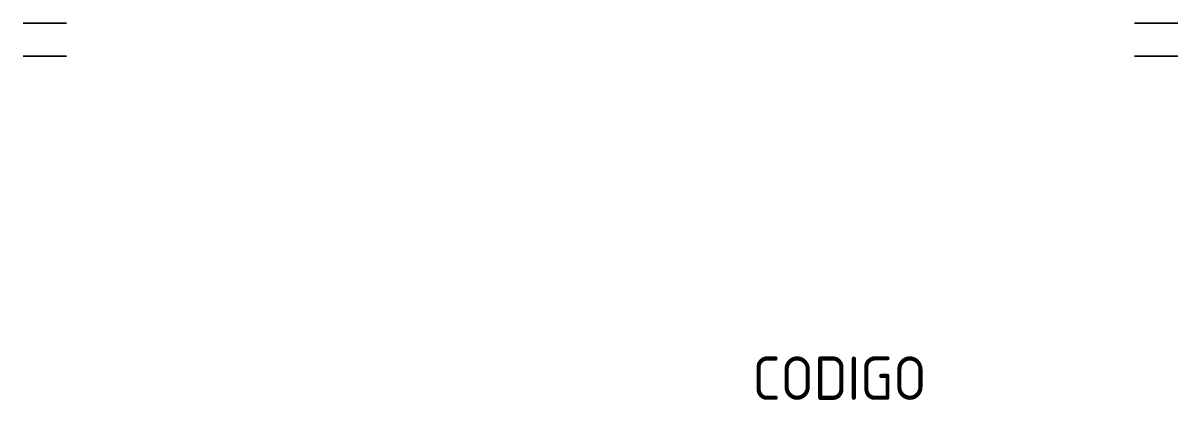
# Model space of a CAD drawing. Header units: millimetres. Extents: x 0.034 to 0.566, y -0.174 to 0.
import ezdxf

# ---------------------------------------------------------------- set-up
doc = ezdxf.new("R2010")
doc.units = ezdxf.units.MM
doc.layers.add('ATK-60', color=40, linetype='Continuous')
doc.styles.get("Standard").update_dxf_attribs({"font": 'ISOCP.SHX', "bigfont": 'bigfont.shx'})

msp = doc.modelspace()

# ---------------------------------------------------------------- linework, layer by layer
at = {"layer": 'ATK-60', "extrusion": (-1.87509e-46, -1, 5.5567e-15)}
for centre in [(0.04371, 0.55, -0.00001), (0.04371, 0.55, 0.01523)]:
    msp.add_circle(centre, 0.01, dxfattribs=at)
at = {"layer": 'ATK-60', "extrusion": (-1.87509e-46, -1, -6.44488e-15)}
for centre in [(0.04371, 1.85, -0.00001), (0.04371, 1.85, 0.01523)]:
    msp.add_circle(centre, 0.01, dxfattribs=at)
at = {"layer": 'ATK-60', "extrusion": (2.46767e-30, -1, 5.5567e-15)}
for centre in [(0.55629, 0.55, -0.00001), (0.55629, 0.55, 0.01523)]:
    msp.add_circle(centre, 0.01, dxfattribs=at)
at = {"layer": 'ATK-60', "extrusion": (2.46767e-30, -1, -6.44488e-15)}
for centre in [(0.55629, 1.85, -0.00001), (0.55629, 1.85, 0.01523)]:
    msp.add_circle(centre, 0.01, dxfattribs=at)

# ---------------------------------------------------------------- texts
at = {"layer": 'ATK-60', "flags": 3}
msp.add_attdef('CODIGO', (0.37009, -0.1735), '4242', height=0.02, dxfattribs=at)

doc.saveas('drawing.dxf')
